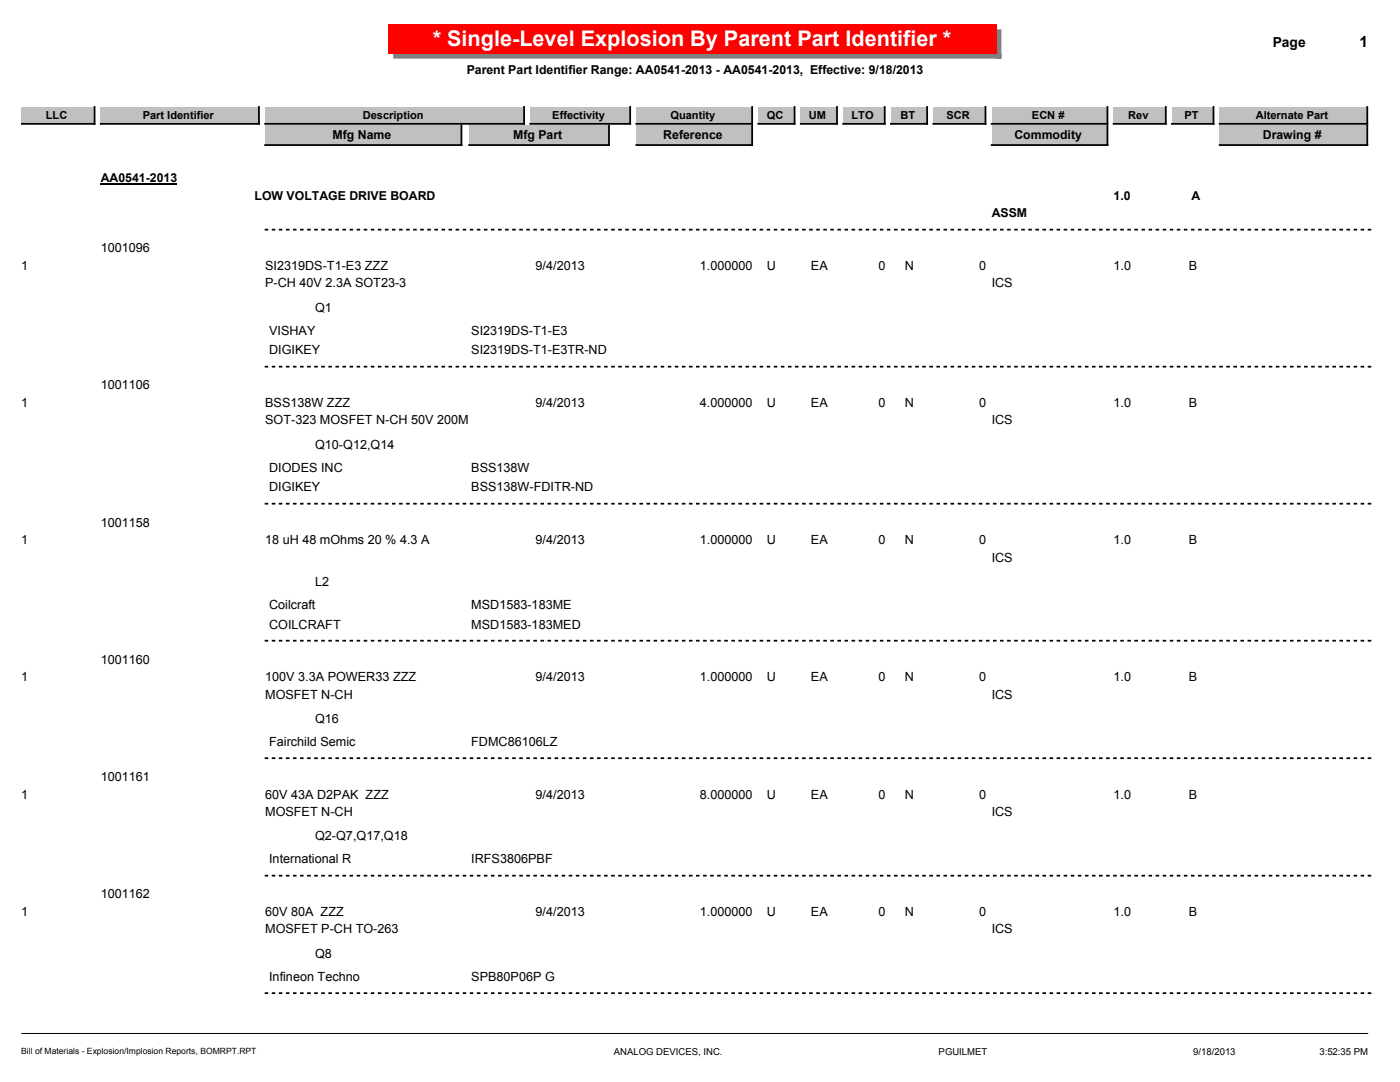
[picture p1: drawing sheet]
<svg xmlns="http://www.w3.org/2000/svg" width="279mm" height="216mm" viewBox="0 0 279 216" stroke-linecap="round" stroke-linejoin="round" font-family="sans-serif">
<defs><g id="words">
<text font-size="4.3" fill="#fff" x="86.4" y="9.3">* Single-Level Explosion By Parent Part Identifier *</text>
<text font-size="3.1" x="271.3" y="9.4">1</text>
<text font-size="2.8" x="254" y="9.4">Page</text>
<g font-size="2.5">
<text x="93.1" y="14.8">Parent Part Identifier Range: AA0541-2013 - AA0541-2013, Effective: 9/18/2013</text>
<text x="66.4" y="27.7">Mfg Name</text>
<text x="102.4" y="27.7">Mfg Part</text>
<text x="132.4" y="27.7">Reference</text>
<text x="202.4" y="27.7">Commodity</text>
<text x="252" y="27.7">Drawing #</text>
<text x="20.1" y="36.4">AA0541-2013</text>
<text x="50.8" y="39.9">LOW VOLTAGE DRIVE BOARD</text>
<text x="222.2" y="39.9">1.0</text>
<text x="237.8" y="39.9">A</text>
<text x="197.9" y="43.3">ASSM</text>
<text x="4.2" y="53.9">1</text>
<text x="20.1" y="50.4">1001096</text>
<text x="52.9" y="53.9">SI2319DS-T1-E3 ZZZ</text>
<text x="106.9" y="53.9">9/4/2013</text>
<text x="139.7" y="53.9">1.000000</text>
<text x="153.1" y="53.9">U</text>
<text x="161.8" y="53.9">EA</text>
<text x="175.3" y="53.9">0</text>
<text x="180.6" y="53.9">N</text>
<text x="195.4" y="53.9">0</text>
<text x="222.2" y="53.9">1.0</text>
<text x="237.3" y="53.9">B</text>
<text x="52.9" y="57.4">P-CH 40V 2.3A SOT23-3</text>
<text x="197.9" y="57.4">ICS</text>
<text x="62.9" y="62.2">Q1</text>
<text x="53.7" y="66.8">VISHAY</text>
<text x="53.7" y="70.7">DIGIKEY</text>
<text x="94.1" y="66.8">SI2319DS-T1-E3</text>
<text x="94.1" y="70.7">SI2319DS-T1-E3TR-ND</text>
<text x="20.1" y="77.7">1001106</text>
<text x="4.2" y="81.3">1</text>
<text x="52.9" y="81.3">BSS138W ZZZ</text>
<text x="106.9" y="81.3">9/4/2013</text>
<text x="139.7" y="81.3">4.000000</text>
<text x="153.1" y="81.3">U</text>
<text x="161.8" y="81.3">EA</text>
<text x="175.3" y="81.3">0</text>
<text x="180.6" y="81.3">N</text>
<text x="195.4" y="81.3">0</text>
<text x="222.2" y="81.3">1.0</text>
<text x="237.3" y="81.3">B</text>
<text x="52.9" y="84.7">SOT-323 MOSFET N-CH 50V 200M</text>
<text x="62.9" y="89.6">Q10-Q12,Q14</text>
<text x="197.9" y="84.7">ICS</text>
<text x="53.7" y="94.2">DIODES INC</text>
<text x="94.1" y="94.2">BSS138W</text>
<text x="53.7" y="98.1">DIGIKEY</text>
<text x="94.1" y="98.1">BSS138W-FDITR-ND</text>
<text x="20.1" y="105.1">1001158</text>
<text x="4.2" y="108.6">1</text>
<text x="52.9" y="108.6">18 uH 48 mOhms 20 % 4.3 A</text>
<text x="106.9" y="108.6">9/4/2013</text>
<text x="139.7" y="108.6">1.000000</text>
<text x="153.1" y="108.6">U</text>
<text x="161.8" y="108.6">EA</text>
<text x="175.3" y="108.6">0</text>
<text x="180.6" y="108.6">N</text>
<text x="195.4" y="108.6">0</text>
<text x="197.9" y="112">ICS</text>
<text x="222.2" y="108.6">1.0</text>
<text x="237.3" y="108.6">B</text>
<text x="62.9" y="116.9">L2</text>
<text x="53.7" y="121.5">Coilcraft</text>
<text x="53.7" y="125.4">COILCRAFT</text>
<text x="94.1" y="121.5">MSD1583-183ME</text>
<text x="94.1" y="125.4">MSD1583-183MED</text>
<text x="4.2" y="136">1</text>
<text x="20.1" y="132.4">1001160</text>
<text x="52.9" y="136">100V 3.3A POWER33 ZZZ</text>
<text x="106.9" y="136">9/4/2013</text>
<text x="139.7" y="136">1.000000</text>
<text x="153.1" y="136">U</text>
<text x="161.8" y="136">EA</text>
<text x="175.3" y="136">0</text>
<text x="180.6" y="136">N</text>
<text x="195.4" y="136">0</text>
<text x="222.2" y="136">1.0</text>
<text x="237.3" y="136">B</text>
<text x="52.9" y="139.4">MOSFET N-CH</text>
<text x="197.9" y="139.4">ICS</text>
<text x="53.7" y="148.9">Fairchild Semic</text>
<text x="62.9" y="144.3">Q16</text>
<text x="94.1" y="148.9">FDMC86106LZ</text>
<text x="20.1" y="155.8">1001161</text>
<text x="4.2" y="159.4">1</text>
<text x="52.9" y="159.4">60V 43A D2PAK ZZZ</text>
<text x="106.9" y="159.4">9/4/2013</text>
<text x="139.7" y="159.4">8.000000</text>
<text x="153.1" y="159.4">U</text>
<text x="161.8" y="159.4">EA</text>
<text x="175.3" y="159.4">0</text>
<text x="180.6" y="159.4">N</text>
<text x="195.4" y="159.4">0</text>
<text x="222.2" y="159.4">1.0</text>
<text x="237.3" y="159.4">B</text>
<text x="52.9" y="162.8">MOSFET N-CH</text>
<text x="62.9" y="167.7">Q2-Q7,Q17,Q18</text>
<text x="197.9" y="162.8">ICS</text>
<text x="53.7" y="172.3">International R</text>
<text x="94.1" y="172.3">IRFS3806PBF</text>
<text x="20.1" y="179.3">1001162</text>
<text x="4.2" y="182.8">1</text>
<text x="52.9" y="182.8">60V 80A ZZZ</text>
<text x="106.9" y="182.8">9/4/2013</text>
<text x="139.7" y="182.8">1.000000</text>
<text x="153.1" y="182.8">U</text>
<text x="161.8" y="182.8">EA</text>
<text x="175.3" y="182.8">0</text>
<text x="180.6" y="182.8">N</text>
<text x="195.4" y="182.8">0</text>
<text x="222.2" y="182.8">1.0</text>
<text x="237.3" y="182.8">B</text>
<text x="52.9" y="186.3">MOSFET P-CH TO-263</text>
<text x="62.9" y="191.1">Q8</text>
<text x="197.9" y="186.3">ICS</text>
<text x="53.7" y="195.7">Infineon Techno</text>
<text x="94.1" y="195.7">SPB80P06P G</text>
</g>
<g font-size="2.2">
<text x="9.2" y="23.7">LLC</text>
<text x="28.5" y="23.7">Part Identifier</text>
<text x="72.4" y="23.7">Description</text>
<text x="110.2" y="23.7">Effectivity</text>
<text x="133.8" y="23.7">Quantity</text>
<text x="153" y="23.7">QC</text>
<text x="161.4" y="23.7">UM</text>
<text x="170" y="23.7">LTO</text>
<text x="179.7" y="23.7">BT</text>
<text x="188.9" y="23.7">SCR</text>
<text x="206" y="23.7">ECN #</text>
<text x="225.2" y="23.7">Rev</text>
<text x="236.4" y="23.7">PT</text>
<text x="250.6" y="23.7">Alternate Part</text>
</g>
<g font-size="1.9">
<text x="122.5" y="210.6">ANALOG DEVICES, INC.</text>
<text x="187.3" y="210.6">PGUILMET</text>
<text x="238.1" y="210.6">9/18/2013</text>
<text x="263.3" y="210.6">3:52:35 PM</text>
</g>
<text font-size="1.7" x="4.2" y="210.4">Bill of Materials - Explosion/Implosion Reports, BOMRPT.RPT</text>
</g></defs>
<path d="M4.2 206.2h268.8" fill="none" stroke="#000" stroke-width=".2"/>
<path d="M198.8 5.9h1v5.8h-1zM78.5 10.6h121.3v1.1h-121.3z" fill="#808080"/>
<path d="M77.4 4.8h121.4v5.8h-121.4z" fill="#f00"/>
<path d="M168.3 21.3h8.3v3.4h-8.3z" fill="#c0c0c0"/>
<path d="M176.6 21.3v3.4h-8.3" fill="none" stroke="#000" stroke-width=".35"/>
<path d="M159.8 21.3h7.2v3.4h-7.2z" fill="#c0c0c0"/>
<path d="M167 21.3v3.4h-7.2" fill="none" stroke="#000" stroke-width=".35"/>
<path d="M151.3 21.3h7.3v3.4h-7.3z" fill="#c0c0c0"/>
<path d="M158.6 21.3v3.4h-7.3" fill="none" stroke="#000" stroke-width=".35"/>
<path d="M177.8 21.3h7.2v3.4h-7.2z" fill="#c0c0c0"/>
<path d="M185 21.3v3.4h-7.2" fill="none" stroke="#000" stroke-width=".35"/>
<path d="M4.2 21.3h14.7v3.4h-14.7z" fill="#c0c0c0"/>
<path d="M18.9 21.3v3.4h-14.7" fill="none" stroke="#000" stroke-width=".35"/>
<path d="M243.4 21.3h29.5v3.4h-29.5z" fill="#c0c0c0"/>
<path d="M272.9 21.3v3.4h-29.5" fill="none" stroke="#000" stroke-width=".35"/>
<path d="M233.9 21.3h8.3v3.4h-8.3z" fill="#c0c0c0"/>
<path d="M242.2 21.3v3.4h-8.3" fill="none" stroke="#000" stroke-width=".35"/>
<path d="M222.2 21.3h10.5v3.4h-10.5z" fill="#c0c0c0"/>
<path d="M232.7 21.3v3.4h-10.5" fill="none" stroke="#000" stroke-width=".35"/>
<path d="M197.9 21.3h23.1v3.4h-23.1z" fill="#c0c0c0"/>
<path d="M221 21.3v3.4h-23.1" fill="none" stroke="#000" stroke-width=".35"/>
<path d="M186.3 21.3h10.4v3.4h-10.4z" fill="#c0c0c0"/>
<path d="M196.7 21.3v3.4h-10.4" fill="none" stroke="#000" stroke-width=".35"/>
<path d="M105.8 21.3h20v3.4h-20z" fill="#c0c0c0"/>
<path d="M125.8 21.3v3.4h-20" fill="none" stroke="#000" stroke-width=".35"/>
<path d="M127 21.3h23.1v3.4h-23.1z" fill="#c0c0c0"/>
<path d="M150.1 21.3v3.4h-23.1" fill="none" stroke="#000" stroke-width=".35"/>
<path d="M20.1 21.3h31.6v3.4h-31.6z" fill="#c0c0c0"/>
<path d="M51.7 21.3v3.4h-31.6" fill="none" stroke="#000" stroke-width=".35"/>
<path d="M52.9 21.3h51.7v3.4h-51.7z" fill="#c0c0c0"/>
<path d="M104.6 21.3v3.4h-51.7" fill="none" stroke="#000" stroke-width=".35"/>
<path d="M243.4 25.1h29.5v3.8h-29.5z" fill="#c0c0c0"/>
<path d="M272.9 25.1v3.8h-29.5" fill="none" stroke="#000" stroke-width=".35"/>
<path d="M197.9 25.1h23.1v3.8h-23.1z" fill="#c0c0c0"/>
<path d="M221 25.1v3.8h-23.1" fill="none" stroke="#000" stroke-width=".35"/>
<path d="M93.6 25.1h27.9v3.8h-27.9z" fill="#c0c0c0"/>
<path d="M121.5 25.1v3.8h-27.9" fill="none" stroke="#000" stroke-width=".35"/>
<path d="M52.9 25.1h39.2v3.8h-39.2z" fill="#c0c0c0"/>
<path d="M92.1 25.1v3.8h-39.2" fill="none" stroke="#000" stroke-width=".35"/>
<path d="M127 25.1h23.1v3.8h-23.1z" fill="#c0c0c0"/>
<path d="M150.1 25.1v3.8h-23.1" fill="none" stroke="#000" stroke-width=".35"/>
<path d="M20.1 36.8h15.2" fill="none" stroke="#000" stroke-width=".26"/>
<path d="M53 45.8h220.9M53 73.2h220.9M53 100.5h220.9M53 127.8h220.9M53 151.3h220.9M53 174.7h220.9M53 198.2h220.9" fill="none" stroke="#000" stroke-width=".35" stroke-dasharray=".4 1.1"/>
<use href="#words"/>
</svg>
